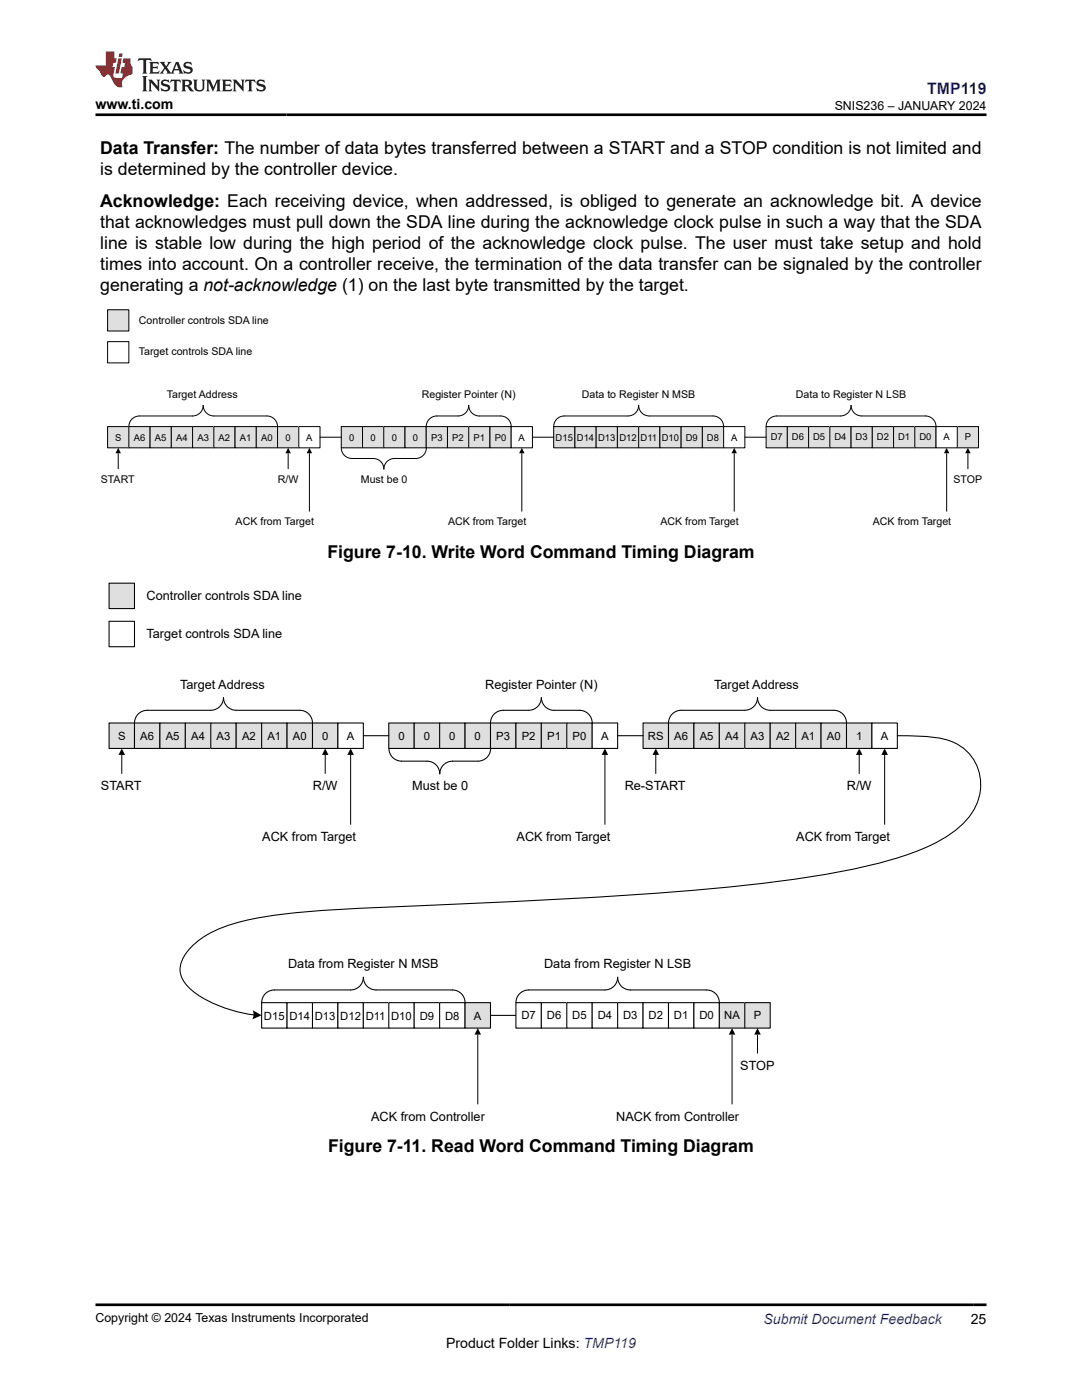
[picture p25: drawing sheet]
<svg xmlns="http://www.w3.org/2000/svg" width="216mm" height="279mm" viewBox="0 0 216 279" stroke-linecap="round" stroke-linejoin="round" font-family="sans-serif">
<defs><g id="words">
<g font-size="3.5">
<text x="20" y="34.9">is determined by the controller device.</text>
<text x="20" y="30.6">Data Transfer: The number of data bytes transferred between a START and a STOP condition is not limited and</text>
<text x="20" y="41.2">Acknowledge: Each receiving device, when addressed, is obliged to generate an acknowledge bit. A device</text>
<text x="20" y="45.5">that acknowledges must pull down the SDA line during the acknowledge clock pulse in such a way that the SDA</text>
<text x="20" y="53.9">times into account. On a controller receive, the termination of the data transfer can be signaled by the controller</text>
<text x="20" y="49.7">line is stable low during the high period of the acknowledge clock pulse. The user must take setup and hold</text>
<text x="20" y="58.2">generating a not-acknowledge (1) on the last byte transmitted by the target.</text>
<text x="65.3" y="111.3">Figure 7-10. Write Word Command Timing Diagram</text>
<text x="65.5" y="230">Figure 7-11. Read Word Command Timing Diagram</text>
</g>
<text font-size="3.2" fill="#00f" x="185" y="18.7">TMP119</text>
<g font-size="2.8">
<text x="19" y="21.8">www.ti.com</text>
<text x="89" y="269">Product Folder Links: TMP119</text>
<text x="193.7" y="264.2">25</text>
</g>
<text font-size="2.8" fill="#00f" x="152.4" y="264.2">Submit Document Feedback</text>
<g font-size="2.5">
<text x="166.6" y="21.9">SNIS236 – JANUARY 2024</text>
<text x="29.2" y="119.7">Controller controls SDA line</text>
<text x="29.2" y="127.3">Target controls SDA line</text>
<text x="35.9" y="137.4">Target Address</text>
<text x="96.8" y="137.4">Register Pointer (N)</text>
<text x="142.5" y="137.4">Target Address</text>
<text x="20.1" y="157.7">START</text>
<text x="62.4" y="157.7">R/W</text>
<text x="82.3" y="157.7">Must be 0</text>
<text x="124.7" y="157.7">Re-START</text>
<text x="169" y="157.7">R/W</text>
<text x="52.3" y="167.9">ACK from Target</text>
<text x="103.1" y="167.9">ACK from Target</text>
<text x="158.9" y="167.9">ACK from Target</text>
<text x="57.5" y="193.3">Data from Register N MSB</text>
<text x="108.6" y="193.3">Data from Register N LSB</text>
<text x="147.7" y="213.6">STOP</text>
<text x="74" y="223.7">ACK from Controller</text>
<text x="123" y="223.7">NACK from Controller</text>
<text x="19" y="263.9">Copyright © 2024 Texas Instruments Incorporated</text>
</g>
<g font-size="2.3">
<text x="23.5" y="147.7">S</text>
<text x="28" y="147.7">A6</text>
<text x="33.1" y="147.7">A5</text>
<text x="38.1" y="147.7">A4</text>
<text x="43.2" y="147.7">A3</text>
<text x="48.3" y="147.7">A2</text>
<text x="53.4" y="147.7">A1</text>
<text x="58.4" y="147.7">A0</text>
<text x="64.3" y="147.7">0</text>
<text x="69.2" y="147.7">A</text>
<text x="79.5" y="147.7">0</text>
<text x="84.6" y="147.7">0</text>
<text x="89.6" y="147.7">0</text>
<text x="94.7" y="147.7">0</text>
<text x="99" y="147.7">P3</text>
<text x="104.1" y="147.7">P2</text>
<text x="109.2" y="147.7">P1</text>
<text x="114.3" y="147.7">P0</text>
<text x="120" y="147.7">A</text>
<text x="129.3" y="147.7">RS</text>
<text x="134.5" y="147.7">A6</text>
<text x="139.6" y="147.7">A5</text>
<text x="144.7" y="147.7">A4</text>
<text x="149.8" y="147.7">A3</text>
<text x="154.8" y="147.7">A2</text>
<text x="159.9" y="147.7">A1</text>
<text x="165" y="147.7">A0</text>
<text x="170.8" y="147.7">1</text>
<text x="175.8" y="147.7">A</text>
<text x="52.7" y="203.5">D15</text>
<text x="57.7" y="203.5">D14 D13 D12 D11 D10 D9</text>
<text x="88.8" y="203.5">D8</text>
<text x="94.6" y="203.5">A</text>
<text x="104" y="203.3">D7</text>
<text x="109.1" y="203.3">D6</text>
<text x="114.2" y="203.3">D5</text>
<text x="119.3" y="203.3">D4</text>
<text x="124.3" y="203.3">D3</text>
<text x="129.4" y="203.3">D2</text>
<text x="134.5" y="203.3">D1</text>
<text x="139.6" y="203.3">D0</text>
<text x="144.5" y="203.3">NA</text>
<text x="150.4" y="203.3">P</text>
</g>
<g font-size="2.1">
<text x="27.7" y="64.6">Controller controls SDA line</text>
<text x="27.7" y="70.9">Target controls SDA line</text>
<text x="33.3" y="79.4">Target Address</text>
<text x="84.2" y="79.4">Register Pointer (N)</text>
<text x="116.1" y="79.4">Data to Register N MSB</text>
<text x="158.8" y="79.4">Data to Register N LSB</text>
<text x="20.1" y="96.4">START</text>
<text x="55.4" y="96.4">R/W</text>
<text x="72" y="96.4">Must be 0</text>
<text x="190.2" y="96.4">STOP</text>
<text x="47" y="104.8">ACK from Target</text>
<text x="89.4" y="104.8">ACK from Target</text>
<text x="131.8" y="104.8">ACK from Target</text>
<text x="174.2" y="104.8">ACK from Target</text>
</g>
<g font-size="1.9">
<text x="23" y="88">S</text>
<text x="26.7" y="88">A6</text>
<text x="30.9" y="88">A5</text>
<text x="35.2" y="88">A4</text>
<text x="39.4" y="88">A3</text>
<text x="43.6" y="88">A2</text>
<text x="47.9" y="88">A1</text>
<text x="52.1" y="88">A0</text>
<text x="57" y="88">0</text>
<text x="61.1" y="88">A</text>
<text x="69.7" y="88">0</text>
<text x="73.9" y="88">0</text>
<text x="78.2" y="88">0</text>
<text x="82.4" y="88">0</text>
<text x="86" y="88">P3</text>
<text x="90.3" y="88">P2</text>
<text x="94.5" y="88">P1</text>
<text x="98.7" y="88">P0</text>
<text x="103.5" y="88">A</text>
<text x="110.9" y="88">D15</text>
<text x="115.1" y="88">D14 D13 D12 D11 D10 D9</text>
<text x="141.1" y="88">D8</text>
<text x="145.9" y="88">A</text>
<text x="153.8" y="87.8">D7</text>
<text x="158" y="87.8">D6</text>
<text x="162.3" y="87.8">D5</text>
<text x="166.5" y="87.8">D4</text>
<text x="170.7" y="87.8">D3</text>
<text x="175" y="87.8">D2</text>
<text x="179.2" y="87.8">D1</text>
<text x="183.4" y="87.8">D0</text>
<text x="188.3" y="87.8">A</text>
<text x="192.5" y="87.8">P</text>
</g>
</g></defs>
<path d="M152.9 85.1h4.2v4.3h-4.2z" fill-rule="evenodd" fill="#dfdfdf"/>
<path d="M152.9 85.1h4.2v4.3h-4.2z" fill="none" stroke="#000" stroke-width=".2"/>
<path d="M157.1 85.1h4.2v4.3h-4.2z" fill-rule="evenodd" fill="#dfdfdf"/>
<path d="M157.1 85.1h4.2v4.3h-4.2z" fill="none" stroke="#000" stroke-width=".2"/>
<path d="M161.3 85.1h4.3v4.3h-4.3z" fill-rule="evenodd" fill="#dfdfdf"/>
<path d="M161.3 85.1h4.3v4.3h-4.3z" fill="none" stroke="#000" stroke-width=".2"/>
<path d="M165.6 85.1h4.2v4.3h-4.2z" fill-rule="evenodd" fill="#dfdfdf"/>
<path d="M165.6 85.1h4.2v4.3h-4.2z" fill="none" stroke="#000" stroke-width=".2"/>
<path d="M169.8 85.1h4.3v4.3h-4.3z" fill-rule="evenodd" fill="#dfdfdf"/>
<path d="M169.8 85.1h4.3v4.3h-4.3z" fill="none" stroke="#000" stroke-width=".2"/>
<path d="M174.1 85.1h4.2v4.3h-4.2z" fill-rule="evenodd" fill="#dfdfdf"/>
<path d="M174.1 85.1h4.2v4.3h-4.2z" fill="none" stroke="#000" stroke-width=".2"/>
<path d="M178.3 85.1h4.2v4.3h-4.2z" fill-rule="evenodd" fill="#dfdfdf"/>
<path d="M178.3 85.1h4.2v4.3h-4.2z" fill="none" stroke="#000" stroke-width=".2"/>
<path d="M182.5 85.1h4.3v4.3h-4.3z" fill-rule="evenodd" fill="#dfdfdf"/>
<path d="M182.5 85.1h4.3v4.3h-4.3z" fill="none" stroke="#000" stroke-width=".2"/>
<path d="M191 85.1h4.3v4.3h-4.3z" fill-rule="evenodd" fill="#dfdfdf"/>
<path d="M191 85.1h4.3v4.3h-4.3z" fill="none" stroke="#000" stroke-width=".2"/>
<path d="M186.8 85.1h4.2v4.3h-4.2z" fill-rule="evenodd" fill="#fff"/>
<path d="M186.8 85.1h4.2v4.3h-4.2z" fill="none" stroke="#000" stroke-width=".2"/>
<path d="M110.5 85.1h4.2v4.3h-4.2z" fill-rule="evenodd" fill="#dfdfdf"/>
<path d="M110.5 85.1h4.2v4.3h-4.2z" fill="none" stroke="#000" stroke-width=".2"/>
<path d="M114.7 85.1h4.3v4.3h-4.3z" fill-rule="evenodd" fill="#dfdfdf"/>
<path d="M114.7 85.1h4.3v4.3h-4.3z" fill="none" stroke="#000" stroke-width=".2"/>
<path d="M119 85.1h4.2v4.3h-4.2z" fill-rule="evenodd" fill="#dfdfdf"/>
<path d="M119 85.1h4.2v4.3h-4.2z" fill="none" stroke="#000" stroke-width=".2"/>
<path d="M123.2 85.1h4.2v4.3h-4.2z" fill-rule="evenodd" fill="#dfdfdf"/>
<path d="M123.2 85.1h4.2v4.3h-4.2z" fill="none" stroke="#000" stroke-width=".2"/>
<path d="M127.4 85.1h4.3v4.3h-4.3z" fill-rule="evenodd" fill="#dfdfdf"/>
<path d="M127.4 85.1h4.3v4.3h-4.3z" fill="none" stroke="#000" stroke-width=".2"/>
<path d="M131.7 85.1h4.2v4.3h-4.2z" fill-rule="evenodd" fill="#dfdfdf"/>
<path d="M131.7 85.1h4.2v4.3h-4.2z" fill="none" stroke="#000" stroke-width=".2"/>
<path d="M135.9 85.1h4.3v4.3h-4.3z" fill-rule="evenodd" fill="#dfdfdf"/>
<path d="M135.9 85.1h4.3v4.3h-4.3z" fill="none" stroke="#000" stroke-width=".2"/>
<path d="M140.2 85.1h4.2v4.3h-4.2z" fill-rule="evenodd" fill="#dfdfdf"/>
<path d="M140.2 85.1h4.2v4.3h-4.2z" fill="none" stroke="#000" stroke-width=".2"/>
<path d="M144.4 85.1h4.2v4.3h-4.2z" fill-rule="evenodd" fill="#fff"/>
<path d="M144.4 85.1h4.2v4.3h-4.2z" fill="none" stroke="#000" stroke-width=".2"/>
<path d="M68.1 85.1h4.2v4.3h-4.2z" fill-rule="evenodd" fill="#dfdfdf"/>
<path d="M68.1 85.1h4.2v4.3h-4.2z" fill="none" stroke="#000" stroke-width=".2"/>
<path d="M72.3 85.1h4.3v4.3h-4.3z" fill-rule="evenodd" fill="#dfdfdf"/>
<path d="M72.3 85.1h4.3v4.3h-4.3z" fill="none" stroke="#000" stroke-width=".2"/>
<path d="M76.6 85.1h4.2v4.3h-4.2z" fill-rule="evenodd" fill="#dfdfdf"/>
<path d="M76.6 85.1h4.2v4.3h-4.2z" fill="none" stroke="#000" stroke-width=".2"/>
<path d="M80.8 85.1h4.3v4.3h-4.3z" fill-rule="evenodd" fill="#dfdfdf"/>
<path d="M80.8 85.1h4.3v4.3h-4.3z" fill="none" stroke="#000" stroke-width=".2"/>
<path d="M85.1 85.1h4.2v4.3h-4.2z" fill-rule="evenodd" fill="#dfdfdf"/>
<path d="M85.1 85.1h4.2v4.3h-4.2z" fill="none" stroke="#000" stroke-width=".2"/>
<path d="M89.3 85.1h4.2v4.3h-4.2z" fill-rule="evenodd" fill="#dfdfdf"/>
<path d="M89.3 85.1h4.2v4.3h-4.2z" fill="none" stroke="#000" stroke-width=".2"/>
<path d="M93.5 85.1h4.3v4.3h-4.3z" fill-rule="evenodd" fill="#dfdfdf"/>
<path d="M93.5 85.1h4.3v4.3h-4.3z" fill="none" stroke="#000" stroke-width=".2"/>
<path d="M97.8 85.1h4.2v4.3h-4.2z" fill-rule="evenodd" fill="#dfdfdf"/>
<path d="M97.8 85.1h4.2v4.3h-4.2z" fill="none" stroke="#000" stroke-width=".2"/>
<path d="M102 85.1h4.2v4.3h-4.2z" fill-rule="evenodd" fill="#fff"/>
<path d="M102 85.1h4.2v4.3h-4.2z" fill="none" stroke="#000" stroke-width=".2"/>
<path d="M21.5 85.1h4.2v4.3h-4.2z" fill-rule="evenodd" fill="#dfdfdf"/>
<path d="M21.5 85.1h4.2v4.3h-4.2z" fill="none" stroke="#000" stroke-width=".2"/>
<path d="M25.7 85.1h4.2v4.3h-4.2z" fill-rule="evenodd" fill="#dfdfdf"/>
<path d="M25.7 85.1h4.2v4.3h-4.2z" fill="none" stroke="#000" stroke-width=".2"/>
<path d="M29.9 85.1h4.3v4.3h-4.3z" fill-rule="evenodd" fill="#dfdfdf"/>
<path d="M29.9 85.1h4.3v4.3h-4.3z" fill="none" stroke="#000" stroke-width=".2"/>
<path d="M34.2 85.1h4.2v4.3h-4.2z" fill-rule="evenodd" fill="#dfdfdf"/>
<path d="M34.2 85.1h4.2v4.3h-4.2z" fill="none" stroke="#000" stroke-width=".2"/>
<path d="M38.4 85.1h4.3v4.3h-4.3z" fill-rule="evenodd" fill="#dfdfdf"/>
<path d="M38.4 85.1h4.3v4.3h-4.3z" fill="none" stroke="#000" stroke-width=".2"/>
<path d="M42.7 85.1h4.2v4.3h-4.2z" fill-rule="evenodd" fill="#dfdfdf"/>
<path d="M42.7 85.1h4.2v4.3h-4.2z" fill="none" stroke="#000" stroke-width=".2"/>
<path d="M46.9 85.1h4.2v4.3h-4.2z" fill-rule="evenodd" fill="#dfdfdf"/>
<path d="M46.9 85.1h4.2v4.3h-4.2z" fill="none" stroke="#000" stroke-width=".2"/>
<path d="M51.1 85.1h4.3v4.3h-4.3z" fill-rule="evenodd" fill="#dfdfdf"/>
<path d="M51.1 85.1h4.3v4.3h-4.3z" fill="none" stroke="#000" stroke-width=".2"/>
<path d="M55.4 85.1h4.2v4.3h-4.2z" fill-rule="evenodd" fill="#dfdfdf"/>
<path d="M55.4 85.1h4.2v4.3h-4.2z" fill="none" stroke="#000" stroke-width=".2"/>
<path d="M59.6 85.1h4.3v4.3h-4.3z" fill-rule="evenodd" fill="#fff"/>
<g fill="none" stroke="#000" stroke-width=".2">
<path d="M23.6 90.5v3.1M27.8 83h10.6M42.7 83h10.6M57.5 90.5v3.1M59.6 85.1h4.3v4.3h-4.3zM61.7 90.5v11.6M63.9 87.3h4.2M70.2 91.5h4.3M78.7 91.5h4.3M87.2 83h4.2M95.6 83h4.3M104.1 90.5v11.6"/>
<path d="M106.2 87.3h4.3M112.6 83h12.7M129.6 83h12.7M146.5 90.5v11.6M148.6 87.3h4.3M155 83h12.7M171.9 83h12.8M188.9 90.5v11.6M193.1 90.5v3.1"/>
</g>
<path d="M23.6 89.4l.5 1.1h-1.1zM57.5 89.4l.5 1.1h-1zM61.7 89.4l.6 1.1h-1.1zM104.1 89.4l.6 1.1h-1.1zM146.5 89.4l.6 1.1h-1.1zM188.9 89.4l.5 1.1h-1zM193.1 89.4l.6 1.1h-1.1z" fill="#000"/>
<path d="M21.5 61.8h4.2v4.3h-4.2z" fill-rule="evenodd" fill="#dfdfdf"/>
<path d="M21.5 61.8h4.2v4.3h-4.2z" fill="none" stroke="#000" stroke-width=".2"/>
<path d="M21.5 68.2h4.2v4.2h-4.2z" fill-rule="evenodd" fill="#fff"/>
<g fill="none" stroke="#000" stroke-width=".2">
<path d="M21.5 68.2h4.2v4.2h-4.2zM27.8 83a2.12 2.12 0 0 0-2.1 2.1M38.4 83a2.12 2.12 0 0 0 2.1-2.1 2.12 2.12 0 0 0 2.2 2.1M53.3 83a2.12 2.12 0 0 1 2.1 2.1M68.1 89.4a2.12 2.12 0 0 0 2.1 2.1M74.5 91.5a2.12 2.12 0 0 1 2.1 2.1 2.12 2.12 0 0 1 2.1-2.1M85.1 89.4a2.12 2.12 0 0 1-2.1 2.1M87.2 83a2.12 2.12 0 0 0-2.1 2.1M91.4 83a2.12 2.12 0 0 0 2.1-2.1 2.13 2.13 0 0 0 2.2 2.1M99.9 83a2.12 2.12 0 0 1 2.1 2.1M112.6 83a2.12 2.12 0 0 0-2.1 2.1M125.3 83a2.12 2.12 0 0 0 2.1-2.1 2.12 2.12 0 0 0 2.2 2.1"/>
<path d="M142.3 83a2.12 2.12 0 0 1 2.1 2.1M155 83a2.12 2.12 0 0 0-2.1 2.1M167.7 83a2.12 2.12 0 0 0 2.1-2.1 2.12 2.12 0 0 0 2.1 2.1M184.7 83a2.12 2.12 0 0 1 2.1 2.1"/>
</g>
<path d="M97.9 202.6h5" fill="none" stroke="#000" stroke-width=".21"/>
<path d="M52.2 200.1h5.1v5.1h-5.1z" fill-rule="evenodd" fill="#fff"/>
<path d="M52.2 200.1h5.1v5.1h-5.1z" fill="none" stroke="#000" stroke-width=".21"/>
<path d="M57.3 200.1h5.1v5.1h-5.1z" fill-rule="evenodd" fill="#fff"/>
<path d="M57.3 200.1h5.1v5.1h-5.1z" fill="none" stroke="#000" stroke-width=".21"/>
<path d="M62.4 200.1h5v5.1h-5z" fill-rule="evenodd" fill="#fff"/>
<path d="M62.4 200.1h5v5.1h-5z" fill="none" stroke="#000" stroke-width=".21"/>
<path d="M67.4 200.1h5.1v5.1h-5.1z" fill-rule="evenodd" fill="#fff"/>
<path d="M67.4 200.1h5.1v5.1h-5.1z" fill="none" stroke="#000" stroke-width=".21"/>
<path d="M72.5 200.1h5.1v5.1h-5.1z" fill-rule="evenodd" fill="#fff"/>
<path d="M72.5 200.1h5.1v5.1h-5.1z" fill="none" stroke="#000" stroke-width=".21"/>
<path d="M77.6 200.1h5.1v5.1h-5.1z" fill-rule="evenodd" fill="#fff"/>
<path d="M77.6 200.1h5.1v5.1h-5.1z" fill="none" stroke="#000" stroke-width=".21"/>
<path d="M82.7 200.1h5v5.1h-5z" fill-rule="evenodd" fill="#fff"/>
<path d="M82.7 200.1h5v5.1h-5z" fill="none" stroke="#000" stroke-width=".21"/>
<path d="M87.7 200.1h5.1v5.1h-5.1z" fill-rule="evenodd" fill="#fff"/>
<path d="M87.7 200.1h5.1v5.1h-5.1z" fill="none" stroke="#000" stroke-width=".21"/>
<path d="M92.8 200.1h5.1v5.1h-5.1z" fill-rule="evenodd" fill="#dfdfdf"/>
<path d="M92.8 200.1h5.1v5.1h-5.1z" fill="none" stroke="#000" stroke-width=".21"/>
<path d="M102.9 200.1h5.1v5.1h-5.1z" fill-rule="evenodd" fill="#fff"/>
<path d="M102.9 200.1h5.1v5.1h-5.1z" fill="none" stroke="#000" stroke-width=".21"/>
<path d="M108 200.1h5.1v5.1h-5.1z" fill-rule="evenodd" fill="#fff"/>
<path d="M108 200.1h5.1v5.1h-5.1z" fill="none" stroke="#000" stroke-width=".21"/>
<path d="M113.1 200.1h5.1v5.1h-5.1z" fill-rule="evenodd" fill="#fff"/>
<path d="M113.1 200.1h5.1v5.1h-5.1z" fill="none" stroke="#000" stroke-width=".21"/>
<path d="M118.2 200.1h5v5.1h-5z" fill-rule="evenodd" fill="#fff"/>
<path d="M118.2 200.1h5v5.1h-5z" fill="none" stroke="#000" stroke-width=".21"/>
<path d="M123.2 200.1h5.1v5.1h-5.1z" fill-rule="evenodd" fill="#fff"/>
<path d="M123.2 200.1h5.1v5.1h-5.1z" fill="none" stroke="#000" stroke-width=".21"/>
<path d="M128.3 200.1h5.1v5.1h-5.1z" fill-rule="evenodd" fill="#fff"/>
<path d="M128.3 200.1h5.1v5.1h-5.1z" fill="none" stroke="#000" stroke-width=".21"/>
<path d="M133.4 200.1h5.1v5.1h-5.1z" fill-rule="evenodd" fill="#fff"/>
<path d="M133.4 200.1h5.1v5.1h-5.1z" fill="none" stroke="#000" stroke-width=".21"/>
<path d="M138.5 200.1h5v5.1h-5z" fill-rule="evenodd" fill="#fff"/>
<path d="M138.5 200.1h5v5.1h-5z" fill="none" stroke="#000" stroke-width=".21"/>
<path d="M143.5 200.1h5.1v5.1h-5.1z" fill-rule="evenodd" fill="#dfdfdf"/>
<path d="M143.5 200.1h5.1v5.1h-5.1z" fill="none" stroke="#000" stroke-width=".21"/>
<path d="M148.6 200.1h5.1v5.1h-5.1z" fill-rule="evenodd" fill="#dfdfdf"/>
<path d="M148.6 200.1h5.1v5.1h-5.1z" fill="none" stroke="#000" stroke-width=".21"/>
<path d="M128.3 144.3h5.1v5.1h-5.1z" fill-rule="evenodd" fill="#dfdfdf"/>
<path d="M128.3 144.3h5.1v5.1h-5.1z" fill="none" stroke="#000" stroke-width=".21"/>
<path d="M133.4 144.3h5.1v5.1h-5.1z" fill-rule="evenodd" fill="#dfdfdf"/>
<path d="M133.4 144.3h5.1v5.1h-5.1z" fill="none" stroke="#000" stroke-width=".21"/>
<path d="M138.5 144.3h5v5.1h-5z" fill-rule="evenodd" fill="#dfdfdf"/>
<path d="M138.5 144.3h5v5.1h-5z" fill="none" stroke="#000" stroke-width=".21"/>
<path d="M143.5 144.3h5.1v5.1h-5.1z" fill-rule="evenodd" fill="#dfdfdf"/>
<path d="M143.5 144.3h5.1v5.1h-5.1z" fill="none" stroke="#000" stroke-width=".21"/>
<path d="M148.6 144.3h5.1v5.1h-5.1z" fill-rule="evenodd" fill="#dfdfdf"/>
<path d="M148.6 144.3h5.1v5.1h-5.1z" fill="none" stroke="#000" stroke-width=".21"/>
<path d="M153.7 144.3h5.1v5.1h-5.1z" fill-rule="evenodd" fill="#dfdfdf"/>
<path d="M153.7 144.3h5.1v5.1h-5.1z" fill="none" stroke="#000" stroke-width=".21"/>
<path d="M158.8 144.3h5v5.1h-5z" fill-rule="evenodd" fill="#dfdfdf"/>
<path d="M158.8 144.3h5v5.1h-5z" fill="none" stroke="#000" stroke-width=".21"/>
<path d="M163.8 144.3h5.1v5.1h-5.1z" fill-rule="evenodd" fill="#dfdfdf"/>
<path d="M163.8 144.3h5.1v5.1h-5.1z" fill="none" stroke="#000" stroke-width=".21"/>
<path d="M168.9 144.3h5.1v5.1h-5.1z" fill-rule="evenodd" fill="#dfdfdf"/>
<path d="M168.9 144.3h5.1v5.1h-5.1z" fill="none" stroke="#000" stroke-width=".21"/>
<path d="M174 144.3h5.1v5.1h-5.1z" fill-rule="evenodd" fill="#fff"/>
<path d="M174 144.3h5.1v5.1h-5.1z" fill="none" stroke="#000" stroke-width=".21"/>
<path d="M77.6 144.3h5.1v5.1h-5.1z" fill-rule="evenodd" fill="#dfdfdf"/>
<path d="M77.6 144.3h5.1v5.1h-5.1z" fill="none" stroke="#000" stroke-width=".21"/>
<path d="M82.7 144.3h5v5.1h-5z" fill-rule="evenodd" fill="#dfdfdf"/>
<path d="M82.7 144.3h5v5.1h-5z" fill="none" stroke="#000" stroke-width=".21"/>
<path d="M87.7 144.3h5.1v5.1h-5.1z" fill-rule="evenodd" fill="#dfdfdf"/>
<path d="M87.7 144.3h5.1v5.1h-5.1z" fill="none" stroke="#000" stroke-width=".21"/>
<path d="M92.8 144.3h5.1v5.1h-5.1z" fill-rule="evenodd" fill="#dfdfdf"/>
<path d="M92.8 144.3h5.1v5.1h-5.1z" fill="none" stroke="#000" stroke-width=".21"/>
<path d="M97.9 144.3h5v5.1h-5z" fill-rule="evenodd" fill="#dfdfdf"/>
<path d="M97.9 144.3h5v5.1h-5z" fill="none" stroke="#000" stroke-width=".21"/>
<path d="M102.9 144.3h5.1v5.1h-5.1z" fill-rule="evenodd" fill="#dfdfdf"/>
<path d="M102.9 144.3h5.1v5.1h-5.1z" fill="none" stroke="#000" stroke-width=".21"/>
<path d="M108 144.3h5.1v5.1h-5.1z" fill-rule="evenodd" fill="#dfdfdf"/>
<path d="M108 144.3h5.1v5.1h-5.1z" fill="none" stroke="#000" stroke-width=".21"/>
<path d="M113.1 144.3h5.1v5.1h-5.1z" fill-rule="evenodd" fill="#dfdfdf"/>
<path d="M113.1 144.3h5.1v5.1h-5.1z" fill="none" stroke="#000" stroke-width=".21"/>
<path d="M118.2 144.3h5v5.1h-5z" fill-rule="evenodd" fill="#fff"/>
<path d="M118.2 144.3h5v5.1h-5z" fill="none" stroke="#000" stroke-width=".21"/>
<path d="M21.8 144.3h5v5.1h-5z" fill-rule="evenodd" fill="#dfdfdf"/>
<path d="M21.8 144.3h5v5.1h-5z" fill="none" stroke="#000" stroke-width=".21"/>
<path d="M26.8 144.3h5.1v5.1h-5.1z" fill-rule="evenodd" fill="#dfdfdf"/>
<path d="M26.8 144.3h5.1v5.1h-5.1z" fill="none" stroke="#000" stroke-width=".21"/>
<path d="M31.9 144.3h5.1v5.1h-5.1z" fill-rule="evenodd" fill="#dfdfdf"/>
<path d="M31.9 144.3h5.1v5.1h-5.1z" fill="none" stroke="#000" stroke-width=".21"/>
<path d="M37 144.3h5.1v5.1h-5.1z" fill-rule="evenodd" fill="#dfdfdf"/>
<path d="M37 144.3h5.1v5.1h-5.1z" fill="none" stroke="#000" stroke-width=".21"/>
<path d="M42.1 144.3h5v5.1h-5z" fill-rule="evenodd" fill="#dfdfdf"/>
<path d="M42.1 144.3h5v5.1h-5z" fill="none" stroke="#000" stroke-width=".21"/>
<path d="M47.1 144.3h5.1v5.1h-5.1z" fill-rule="evenodd" fill="#dfdfdf"/>
<path d="M47.1 144.3h5.1v5.1h-5.1z" fill="none" stroke="#000" stroke-width=".21"/>
<path d="M52.2 144.3h5.1v5.1h-5.1z" fill-rule="evenodd" fill="#dfdfdf"/>
<path d="M52.2 144.3h5.1v5.1h-5.1z" fill="none" stroke="#000" stroke-width=".21"/>
<path d="M57.3 144.3h5.1v5.1h-5.1z" fill-rule="evenodd" fill="#dfdfdf"/>
<path d="M57.3 144.3h5.1v5.1h-5.1z" fill="none" stroke="#000" stroke-width=".21"/>
<path d="M62.4 144.3h5v5.1h-5z" fill-rule="evenodd" fill="#dfdfdf"/>
<path d="M62.4 144.3h5v5.1h-5z" fill="none" stroke="#000" stroke-width=".21"/>
<path d="M67.4 144.3h5.1v5.1h-5.1z" fill-rule="evenodd" fill="#fff"/>
<g fill="none" stroke="#000" stroke-width=".21">
<path d="M29.4 141.8h12.7M47.1 141.8h12.7M67.4 144.3h5.1v5.1h-5.1zM72.5 146.8h5.1M80.1 151.9h5.1M90.3 151.9h5.1M100.4 141.8h5.1M110.6 141.8h5M123.2 146.8h5.1M135.9 141.8h12.7M153.7 141.8h12.7M179.1 146.8a31.7 31.7 0 0 1 10.5 1.1 9.5 9.5 0 0 1 3.6 15.4 23.5 23.5 0 0 1-9.9 6.4 122.8 122.8 0 0 1-27.9 6.2 781.9 781.9 0 0 1-61.5 4.4l-17.2 .8a186.3 186.3 0 0 0-26.5 2.3 22.6 22.6 0 0 0-12.2 5.8 5.9 5.9 0 0 0-1.9 5.5 10 10 0 0 0 5.2 4.9 28.3 28.3 0 0 0 9.4 2.9"/>
<path d="M54.7 197.6h15.3M75 197.6h15.3M105.5 197.6h15.2M125.8 197.6h15.2"/>
</g>
<path d="M24.3 150.7v3.7M64.9 150.7v3.7M70 150.7v13.9M120.7 150.7v13.9M130.9 150.7v3.7M171.4 150.7v3.7M176.5 150.7v13.9M95.3 206.5v13.9M146.1 206.5v13.9M151.1 206.5v3.8" fill="none" stroke="#000" stroke-width=".2"/>
<g fill="#000">
<path d="M24.3 149.4l.6 1.3h-1.2zM64.9 149.4l.6 1.3h-1.3zM70 149.4l.6 1.3h-1.3zM120.7 149.4l.7 1.3h-1.3zM130.9 149.4l.6 1.3h-1.3zM171.4 149.4l.7 1.3h-1.3zM176.5 149.4l.7 1.3h-1.3zM95.3 205.2l.7 1.3h-1.3zM146.1 205.2l.6 1.3h-1.3zM151.1 205.2l.7 1.3h-1.3z"/>
<path d="M50.4 201.6l1.8 1-1.9 .8 .3-1.1z" fill-rule="evenodd"/>
</g>
<path d="M21.8 116.4h5v5.1h-5z" fill-rule="evenodd" fill="#dfdfdf"/>
<path d="M21.8 116.4h5v5.1h-5z" fill="none" stroke="#000" stroke-width=".21"/>
<path d="M21.8 124h5v5.1h-5z" fill-rule="evenodd" fill="#fff"/>
<g fill="none" stroke="#000" stroke-width=".21">
<path d="M21.8 124h5v5.1h-5zM108 139.2a2.54 2.54 0 0 1-2.5 2.6M108 139.2a2.54 2.54 0 0 0 2.6 2.6M29.4 141.8a2.54 2.54 0 0 0-2.6 2.5M42.1 141.8a2.54 2.54 0 0 0 2.5-2.6 2.54 2.54 0 0 0 2.5 2.6M59.8 141.8a2.54 2.54 0 0 1 2.6 2.5M77.6 149.4a2.54 2.54 0 0 0 2.5 2.5M85.2 151.9a2.54 2.54 0 0 1 2.6 2.5 2.54 2.54 0 0 1 2.5-2.5M97.9 149.4a2.54 2.54 0 0 1-2.5 2.5M100.4 141.8a2.54 2.54 0 0 0-2.5 2.5M115.6 141.8a2.54 2.54 0 0 1 2.6 2.5M135.9 141.8a2.54 2.54 0 0 0-2.5 2.5"/>
<path d="M148.6 141.8a2.54 2.54 0 0 0 2.5-2.6 2.54 2.54 0 0 0 2.6 2.6M166.4 141.8a2.54 2.54 0 0 1 2.5 2.5M54.7 197.6a2.53 2.53 0 0 0-2.5 2.5M70 197.6a2.54 2.54 0 0 0 2.5-2.6 2.54 2.54 0 0 0 2.5 2.6M90.3 197.6a2.54 2.54 0 0 1 2.5 2.5M105.5 197.6a2.53 2.53 0 0 0-2.6 2.5M120.7 197.6a2.54 2.54 0 0 0 2.5-2.6 2.54 2.54 0 0 0 2.6 2.6M141 197.6a2.54 2.54 0 0 1 2.5 2.5"/>
</g>
<path d="M27.7 11.6l-.2 .6 .5-.2h.6v.1v2.2l-.2 .4h1l-.2-.4v-2.2v-.1h.5l.5 .2-.1-.6zM29.8 12.4l.2 .3v1.6l-.2 .4h1.9l.1-.6a1.08 1.08 0 0 1-1.3 .2v-.7h.6l.4 .2v-.7l-.4 .2h-.6v-.5l.2-.2a1 1 0 0 1 1 .3l-.1-.5zM31.8 12.4l1 1.1-1 1.2h.9l-.2-.2 .4-.8 .5 .8-.2 .2h1.6l-.2-.2 .1-.5h1l.1 .5-.1 .2h.9l-.2-.4-.8-1.9h-.5l-1 2.1-.8-1.1 .9-1h-.8l.2 .2-.5 .6-.3-.6 .1-.2zM35.2 12.8l.4 1h-.8zM36.8 12.5a.65 .65 0 0 0-.2 .7 .65 .65 0 0 0 .6 .5l.7 .1 .1 .3a.79 .79 0 0 1-.7 .4 .79 .79 0 0 1-.7-.5l.1 .7 .2-.1a.93 .93 0 0 0 1.1 0 .93 .93 0 0 0 .4-.9 1.46 1.46 0 0 0-1.2-.6l-.1-.3a1.09 1.09 0 0 1 1.2 .2l-.2-.6-.1 .1-.6-.2zM28.4 15.2l.2 .4v2.2l-.2 .4h1l-.2-.4v-2.2l.2-.4zM29.6 15.9l.2 .4v1.5l-.2 .4h.8l-.3-.4v-1.3l1.7 1.8v-2l.2-.4h-.8l.2 .2 .1 1.1-1.2-1.3zM32.3 16a.65 .65 0 0 0-.2 .8 .65 .65 0 0 0 .7 .4l.6 .2 .1 .2a.79 .79 0 0 1-.7 .4 .79 .79 0 0 1-.7-.5l.1 .7 .2-.1a.93 .93 0 0 0 1.1 .1 .93 .93 0 0 0 .4-1 1.46 1.46 0 0 0-1.2-.5l-.1-.4a1.09 1.09 0 0 1 1.2 .2l-.2-.6-.1 .1-.6-.1zM34.1 15.9l-.1 .6a.63 .63 0 0 1 .7-.3l.1 1.6-.3 .4h1l-.2-.4v-1.6a.66 .66 0 0 1 .8 .3l-.1-.6zM36.2 15.9l.2 .4v1.5l-.2 .4h.9l-.2-.2v-.7h.5l.1 .2a.79 .79 0 0 0 1.2 .6l-1-.9a.61 .61 0 0 0 .6-.6 .61 .61 0 0 0-.5-.7zM36.9 16.2h.2a.47 .47 0 0 1 .5 .1 .47 .47 0 0 1 .1 .5l-.2 .1-.6 .1zM38.5 15.9l.2 .2a2.27 2.27 0 0 0 .4 2 1.04 1.04 0 0 0 1.7-.7v-1.3l.2-.2h-.8l.2 .4v1.1a.6 .6 0 0 1-.6 .6 .6 .6 0 0 1-.6-.6v-1.1l.3-.4zM41.1 15.9l.2 .4v1.5l-.2 .4h.7l-.2-.4v-1.4l.9 1.9 .8-1.9v1.4l-.2 .4h1l-.3-.4v-1.5l.3-.4h-.8l-.7 1.5-.7-1.5zM44.3 15.9l.2 .4v1.5l-.2 .4h1.9l.1-.6a1.09 1.09 0 0 1-1.3 .2v-.7h.6l.4 .2v-.6l-.4 .2h-.6v-.6l.2-.1a1.01 1.01 0 0 1 1 .3l-.1-.6zM46.4 15.9l.3 .4v1.5l-.3 .4h.8l-.2-.4v-1.3l1.6 1.8v-2l.2-.4h-.7l.2 .2v1.1l-1.2-1.3zM49 15.9l-.1 .6a.63 .63 0 0 1 .8-.3v1.6l-.3 .4h1l-.2-.4v-1.6a.66 .66 0 0 1 .8 .3l-.1-.6zM51.4 16a.65 .65 0 0 0-.2 .8 .65 .65 0 0 0 .6 .4l.6 .2 .2 .2a.79 .79 0 0 1-.8 .4 .79 .79 0 0 1-.6-.5l.1 .7 .2-.1a.93 .93 0 0 0 1 .1 .93 .93 0 0 0 .5-1 1.46 1.46 0 0 0-1.3-.5l-.1-.4a1.09 1.09 0 0 1 1.3 .2l-.2-.6-.2 .1-.5-.1z" fill="#231f20"/>
<path d="M21.1 10.3v2.7h-2.1l.1 .4 .9 1a.95 .95 0 0 0 .9 .9 .59 .59 0 0 1 .6-.4 .59 .59 0 0 1 .5 .3l.4 .8a1.59 1.59 0 0 0 2.1 1.4 1.61 1.61 0 0 1 1-2.3l1-.3-.1-1.5a1.59 1.59 0 0 1-.4-1.7h-1.4l-.2 .9h.5l-.1 .9h-.5l-.2 .9v.3l.4 .1-.2 .9h-.6a.73 .73 0 0 1-1.1-.7l.3-1.5h-.5l.2-.9h.5l.2-.9h-.5v-1.3zM23.6 11.6l-.6 3.1h.7l.6-3.1zM23.8 10.7l-.1 .6h.7l.1-.6z" fill="#ed1c24"/>
<path d="M19 22.9h177.8M19 260.4h177.8" fill="none" stroke="#000" stroke-width=".53"/>
<use href="#words"/>
</svg>
